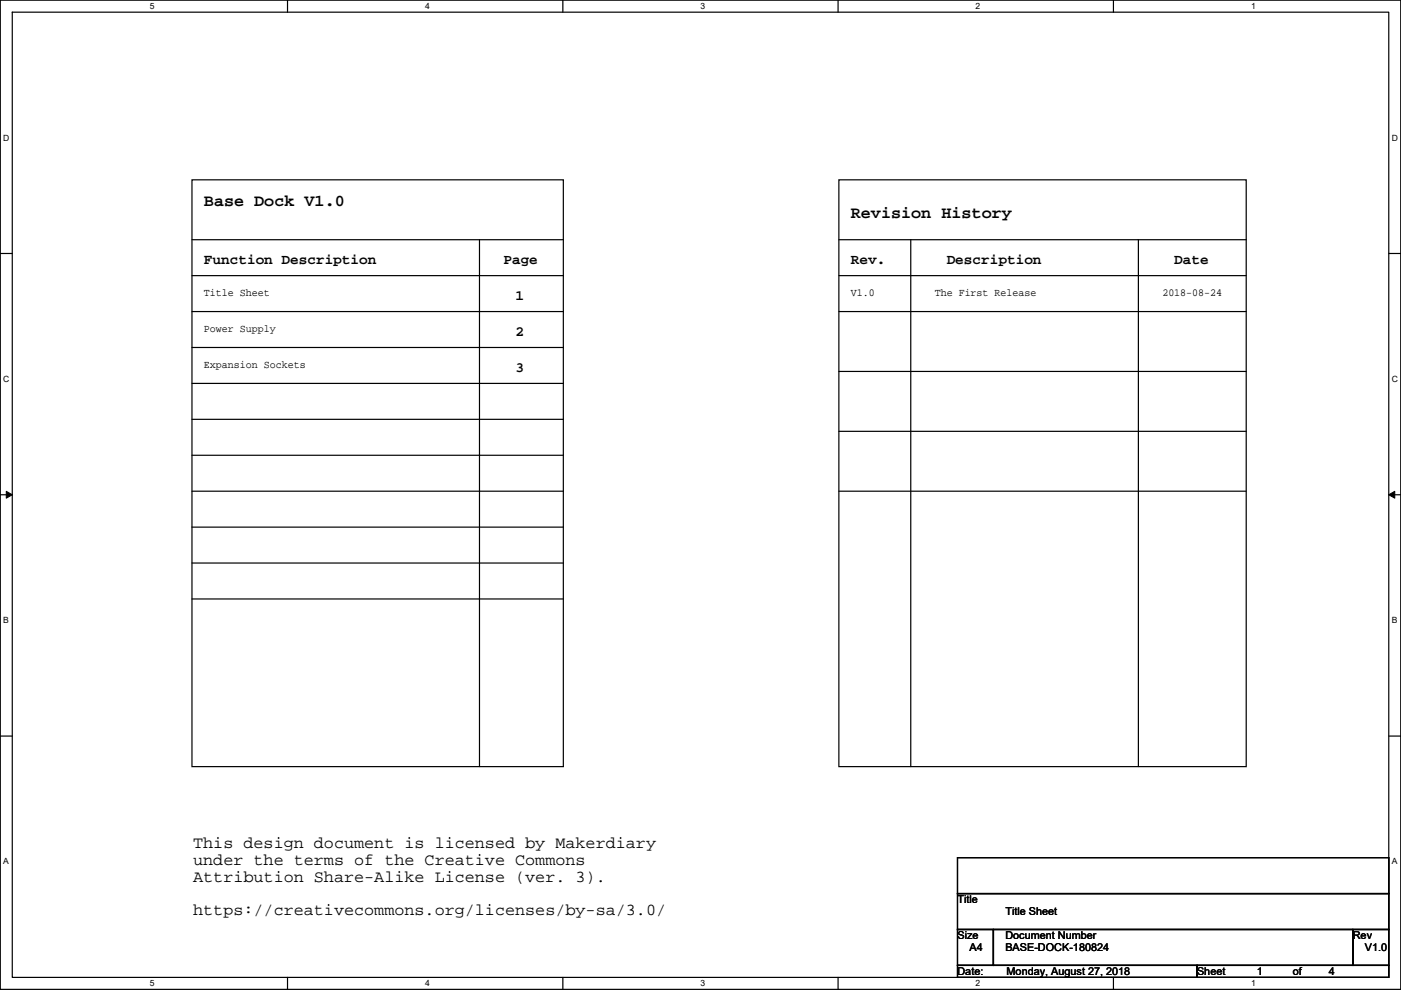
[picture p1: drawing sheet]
<svg xmlns="http://www.w3.org/2000/svg" width="297mm" height="210mm" viewBox="0 0 297 210" stroke-linecap="round" stroke-linejoin="round" font-family="sans-serif">
<defs><g id="words">
<g font-size="3.6">
<text x="43.2" y="43.7">Base Dock V1.0</text>
<text x="180.4" y="46.2">Revision History</text>
<text x="41" y="179.9">This design document is licensed by Makerdiary</text>
<text x="41" y="183.5">under the terms of the Creative Commons</text>
<text x="41" y="187">Attribution Share-Alike License (ver. 3).</text>
<text x="41" y="194.1">https://creativecommons.org/licenses/by-sa/3.0/</text>
</g>
<g font-size="3">
<text x="43.2" y="55.9">Function Description</text>
<text x="106.7" y="55.9">Page</text>
<text x="180.4" y="55.9">Rev.</text>
<text x="200.7" y="55.9">Description</text>
<text x="249" y="55.9">Date</text>
<text x="109.3" y="63.6">1</text>
<text x="109.3" y="71.2">2</text>
<text x="109.3" y="78.8">3</text>
</g>
<g font-size="2.3">
<text x="43.2" y="62.8">Title Sheet</text>
<text x="180.4" y="62.8">V1.0</text>
<text x="198.2" y="62.8">The First Release</text>
<text x="246.4" y="62.8">2018-08-24</text>
<text x="43.2" y="70.4">Power Supply</text>
<text x="43.2" y="78.1">Expansion Sockets</text>
<text x="203" y="191.6">Title</text>
<text x="213.2" y="194.1">Title Sheet</text>
<text x="203" y="199.2">Size</text>
<text x="205.5" y="201.7">A4</text>
<text x="213.2" y="199.2">Document Number</text>
<text x="213.2" y="201.7">BASE-DOCK-180824</text>
<text x="286.8" y="199.2">Rev</text>
<text x="289.4" y="201.7">V1.0</text>
<text x="203" y="206.8">Date:</text>
<text x="213.4" y="206.8">Monday, August 27, 2018</text>
<text x="253.8" y="206.8">Sheet</text>
<text x="266.5" y="206.8">1</text>
<text x="274.1" y="206.8">of</text>
<text x="281.7" y="206.8">4</text>
</g>
<g font-size="1.8">
<text x="31.8" y="1.9">5</text>
<text x="90.1" y="1.9">4</text>
<text x="148.5" y="1.9">3</text>
<text x="206.9" y="1.9">2</text>
<text x="265.2" y="1.9">1</text>
<text x=".7" y="29.8">D</text>
<text x="295.1" y="29.8">D</text>
<text x=".7" y="81">C</text>
<text x="295.1" y="81">C</text>
<text x=".7" y="132.2">B</text>
<text x="295.1" y="132.2">B</text>
<text x=".7" y="183.3">A</text>
<text x="295.1" y="183.3">A</text>
<text x="31.8" y="209.2">5</text>
<text x="90.1" y="209.2">4</text>
<text x="148.5" y="209.2">3</text>
<text x="206.9" y="209.2">2</text>
<text x="265.2" y="209.2">1</text>
</g>
</g></defs>
<path d="M.1 0h296.9v209.8h-296.9zM2.6 2.6h291.8v204.7h-291.8z" fill="none" stroke="#000" stroke-width=".25"/>
<g fill="#fff">
<path d="M31.8 .3h1v2h-1z"/>
<path d="M31.8 207.6h1v2h-1z"/>
</g>
<path d="M61 0v2.6M61 207.3v2.5" fill="none" stroke="#000" stroke-width=".25"/>
<g fill="#fff">
<path d="M90.1 .3h1v2h-1z"/>
<path d="M90.1 207.6h1v2h-1z"/>
</g>
<path d="M119.3 0v2.6M119.3 207.3v2.5" fill="none" stroke="#000" stroke-width=".25"/>
<g fill="#fff">
<path d="M148.5 .3h1v2h-1z"/>
<path d="M148.5 207.6h1v2h-1z"/>
</g>
<path d="M177.7 0v2.6M177.7 207.3v2.5" fill="none" stroke="#000" stroke-width=".25"/>
<g fill="#fff">
<path d="M206.9 .3h1v2h-1z"/>
<path d="M206.9 207.6h1v2h-1z"/>
</g>
<path d="M236.1 0v2.6M236.1 207.3v2.5" fill="none" stroke="#000" stroke-width=".25"/>
<g fill="#fff">
<path d="M265.2 .3h1v2h-1z"/>
<path d="M265.2 207.6h1v2h-1z"/>
<path d="M.7 28.2h1.3v2h-1.3z"/>
<path d="M295.1 28.2h1.3v2h-1.3z"/>
<path d="M.7 79.4h1.3v2h-1.3z"/>
<path d="M295.1 79.4h1.3v2h-1.3z"/>
</g>
<path d="M.1 53.8h2.5M294.4 53.8h2.6" fill="none" stroke="#000" stroke-width=".25"/>
<g fill="#fff">
<path d="M.7 130.5h1.2v2.1h-1.2z"/>
<path d="M295.1 130.5h1.2v2.1h-1.2z"/>
</g>
<path d="M.1 104.9h2.5M294.4 104.9h2.6" fill="none" stroke="#000" stroke-width=".25"/>
<path d="M1.3 104.2l1.3 .7-1.3 .8zM294.4 104.9l1.3-.7v1.5z" fill="#000" stroke="#000" stroke-width=".21"/>
<g fill="#fff">
<path d="M.7 181.7h1.2v2h-1.2z"/>
<path d="M295.1 181.7h1.2v2h-1.2z"/>
</g>
<g fill="none" stroke="#000" stroke-width=".25">
<path d="M40.7 38.1h78.7v124.5h-78.7zM177.9 38.1h86.3v124.5h-86.3zM40.7 50.8h78.7M40.7 58.5h78.7M101.7 50.8v111.8M177.9 50.8h86.3M177.9 58.5h86.3M193.1 50.8v111.8M241.4 50.8v111.8M40.7 66.1h78.7M40.7 73.7h78.7M177.9 66.1h86.3"/>
<path d="M177.9 78.8h86.3M40.7 81.3h78.7M40.7 88.9h78.7M40.7 96.6h78.7M177.9 91.5h86.3M40.7 104.2h78.7M40.7 111.8h78.7M40.7 119.4h78.7M177.9 104.2h86.3M40.7 127h78.7M.1 156.1h2.5M294.4 156.1h2.6"/>
<path d="M203 181.9h91.4v7.6h-91.4zM203 189.5h91.4v7.6h-91.4zM203 197.1h7.6v7.7h-7.6zM210.6 197.1h76.2v7.7h-76.2zM286.8 197.1h7.6v7.7h-7.6zM203 204.8h50.8v2.5h-50.8zM253.8 204.8h40.6v2.5h-40.6z"/>
</g>
<use href="#words"/>
</svg>
